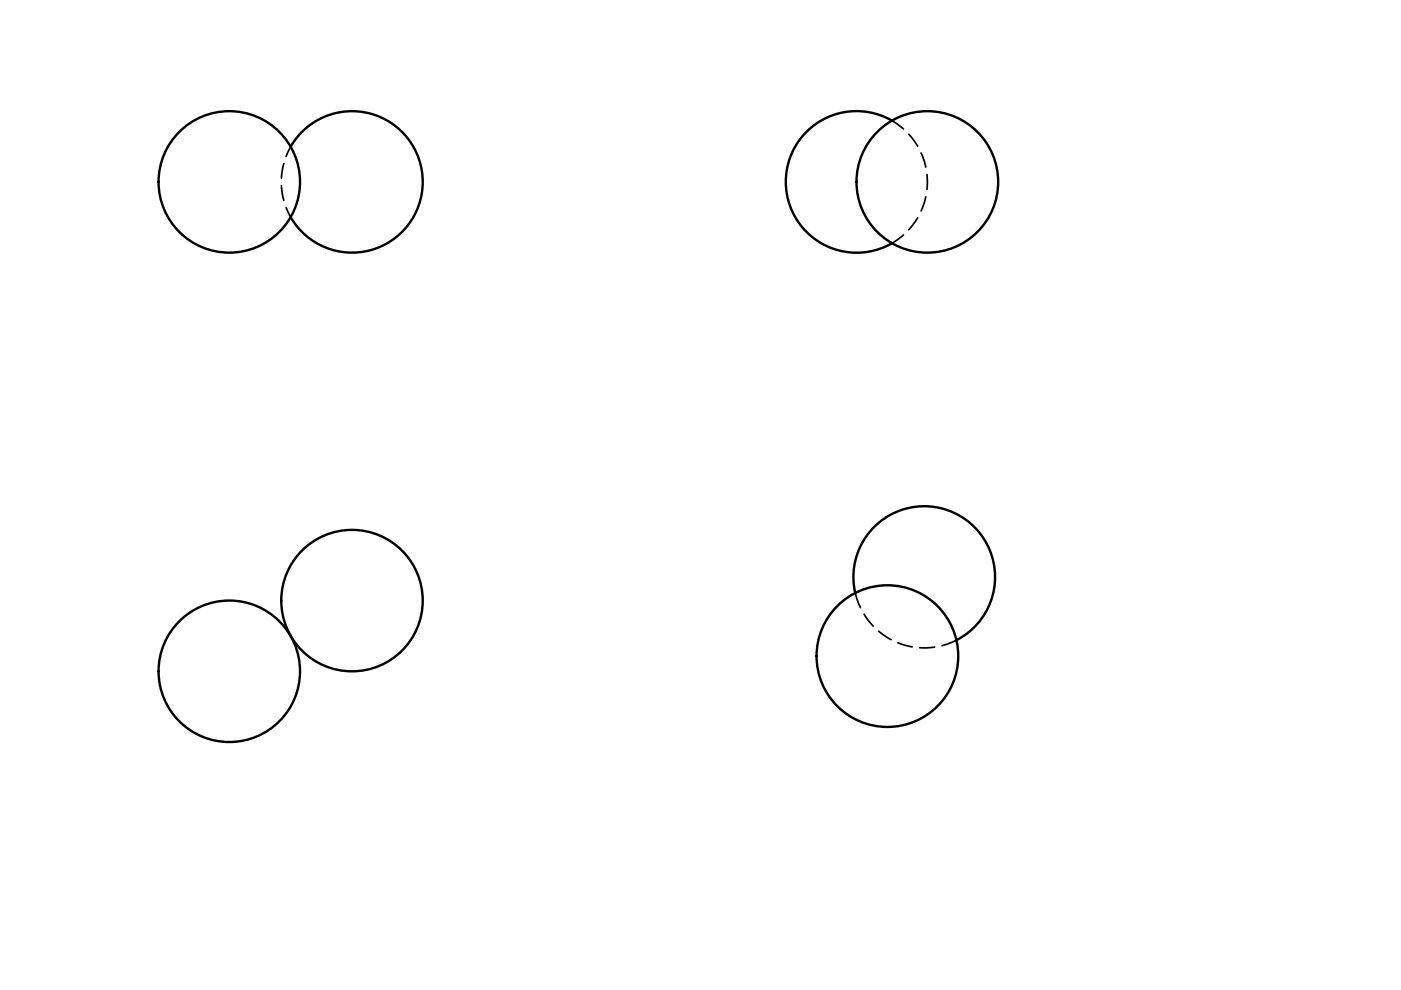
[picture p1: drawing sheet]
<svg xmlns="http://www.w3.org/2000/svg" width="297mm" height="210mm" viewBox="0 0 297 210" stroke-linecap="round" stroke-linejoin="round" font-family="sans-serif">
<!-- layer: MD_Visible -->
<g fill="none" stroke="#000" stroke-width=".51">
<path d="M61.6 31.1a15 15 0 0 1 22.7-4 15 15 0 0 1 0 23 15 15 0 0 1-22.7-4.1M189.1 25.6a15 15 0 0 0-22.5 13 15 15 0 0 0 22.5 13M181.3 125.7a15 15 0 0 1 10.1-17.7 15 15 0 0 1 18.4 8.6 15 15 0 0 1-7 19.1"/>
<circle cx="48.6" cy="38.6" r="15"/>
<circle cx="196.6" cy="38.6" r="15"/>
<circle cx="74.6" cy="127.3" r="15"/>
<circle cx="188.1" cy="139.1" r="15"/>
<circle cx="48.6" cy="142.3" r="15"/>
</g>
<!-- layer: MD_Hidden -->
<g fill="none" stroke="#000" stroke-width=".36">
<path d="M59.7 39.4l.5 3.1M60.2 34.7l-.5 3.1M61.6 31.1l-.9 2M189.1 25.6l2.5 1.7M192.7 28.5l1.9 2.5M195.3 32.4l1 3M196.5 37v3.2M60.7 44l.9 2.1M191.5 49.8l-2.4 1.8M194.6 46.2l-1.9 2.5M196.3 41.7l-1 3M181.3 125.7l1.1 3.1"/>
<path d="M183.2 130.2l1.9 2.6M186.3 133.8l2.6 1.8M190.4 136.3l3 .9M198.1 137.2l-3.1 .1M202.8 135.7l-3.1 1.2"/>
</g>
</svg>
